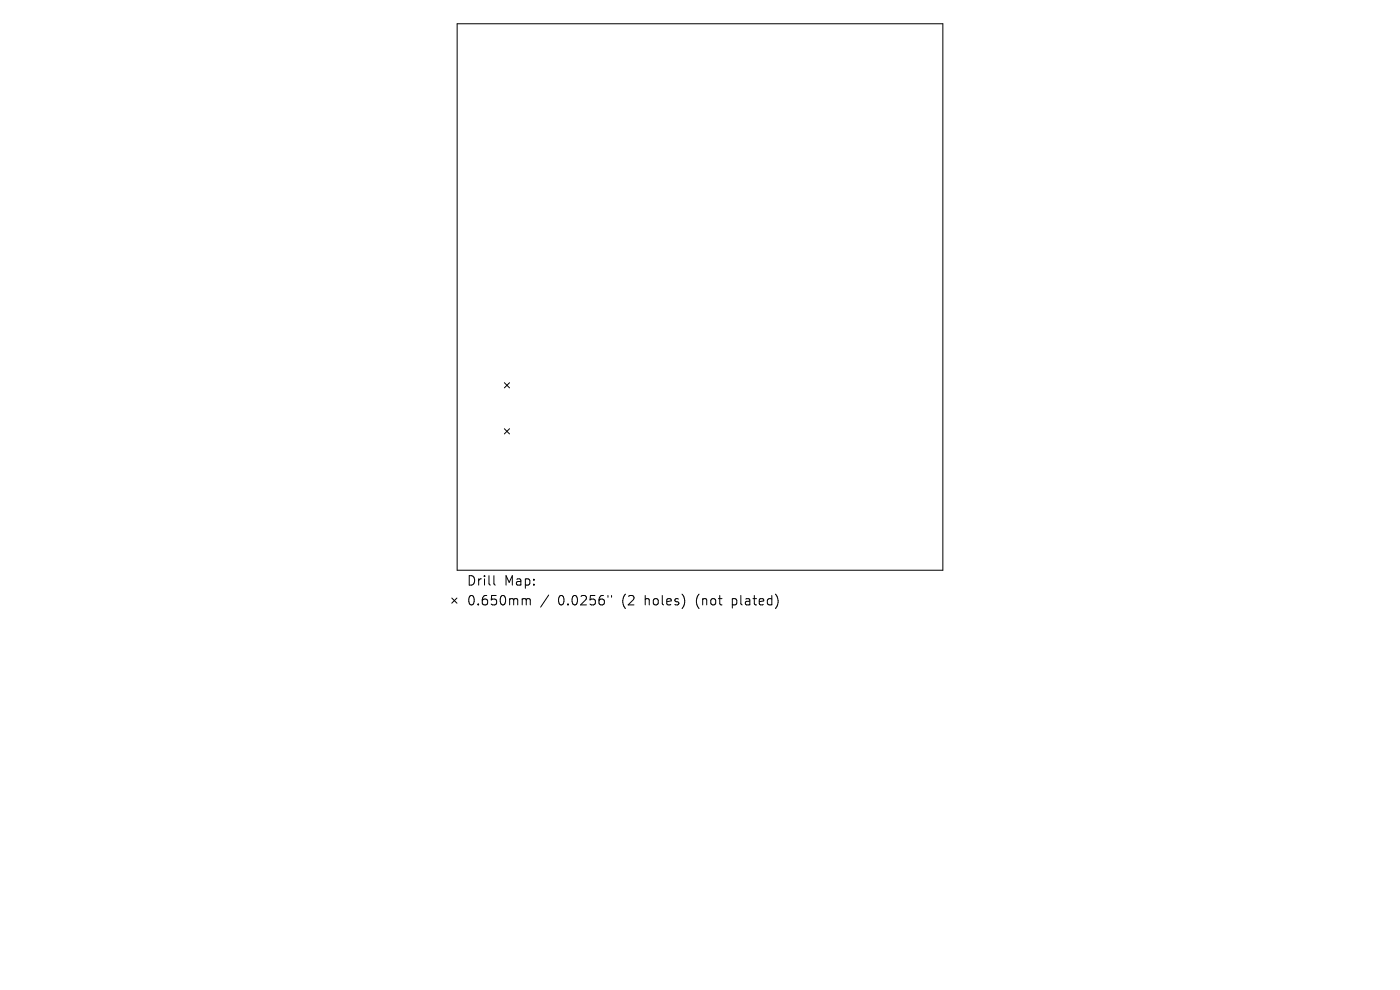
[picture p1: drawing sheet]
<svg xmlns="http://www.w3.org/2000/svg" width="297mm" height="210mm" viewBox="0 0 297 210" stroke-linecap="round" stroke-linejoin="round" font-family="sans-serif">
<defs><g id="words">
<g font-size="2.8">
<text x="98.9" y="124.5">Drill</text>
<text x="106.9" y="124.5">Map:</text>
<text x="98.9" y="128.7">0.650mm</text>
<text x="118.4" y="128.7">0.0256&quot;</text>
<text x="132.1" y="128.7">(2</text>
<text x="137.1" y="128.7">holes)</text>
<text x="148.1" y="128.7">(not</text>
<text x="155.9" y="128.7">plated)</text>
</g>
</g></defs>
<g fill="none" stroke="#000" stroke-width=".21">
<path d="M97 5h103v116h-103zM107 81.2l1.1 1.1M107 91l1.1 1M108.1 81.2l-1.1 1.1M108.1 91l-1.1 1M95.8 126.9l1.1 1.1M96.9 126.9l-1.1 1.1M104.8 122.1v1.7l.3 .3M111.1 127l.4 .1 .1 .2M111.6 127.3l.3-.3 .5 .1 .1 1.2M111.6 127.3v1M116.4 126.2l-1.7 2.6"/>
<path d="M129 126.3v.4M129.7 126.3v.4"/>
</g>
<use href="#words"/>
</svg>
